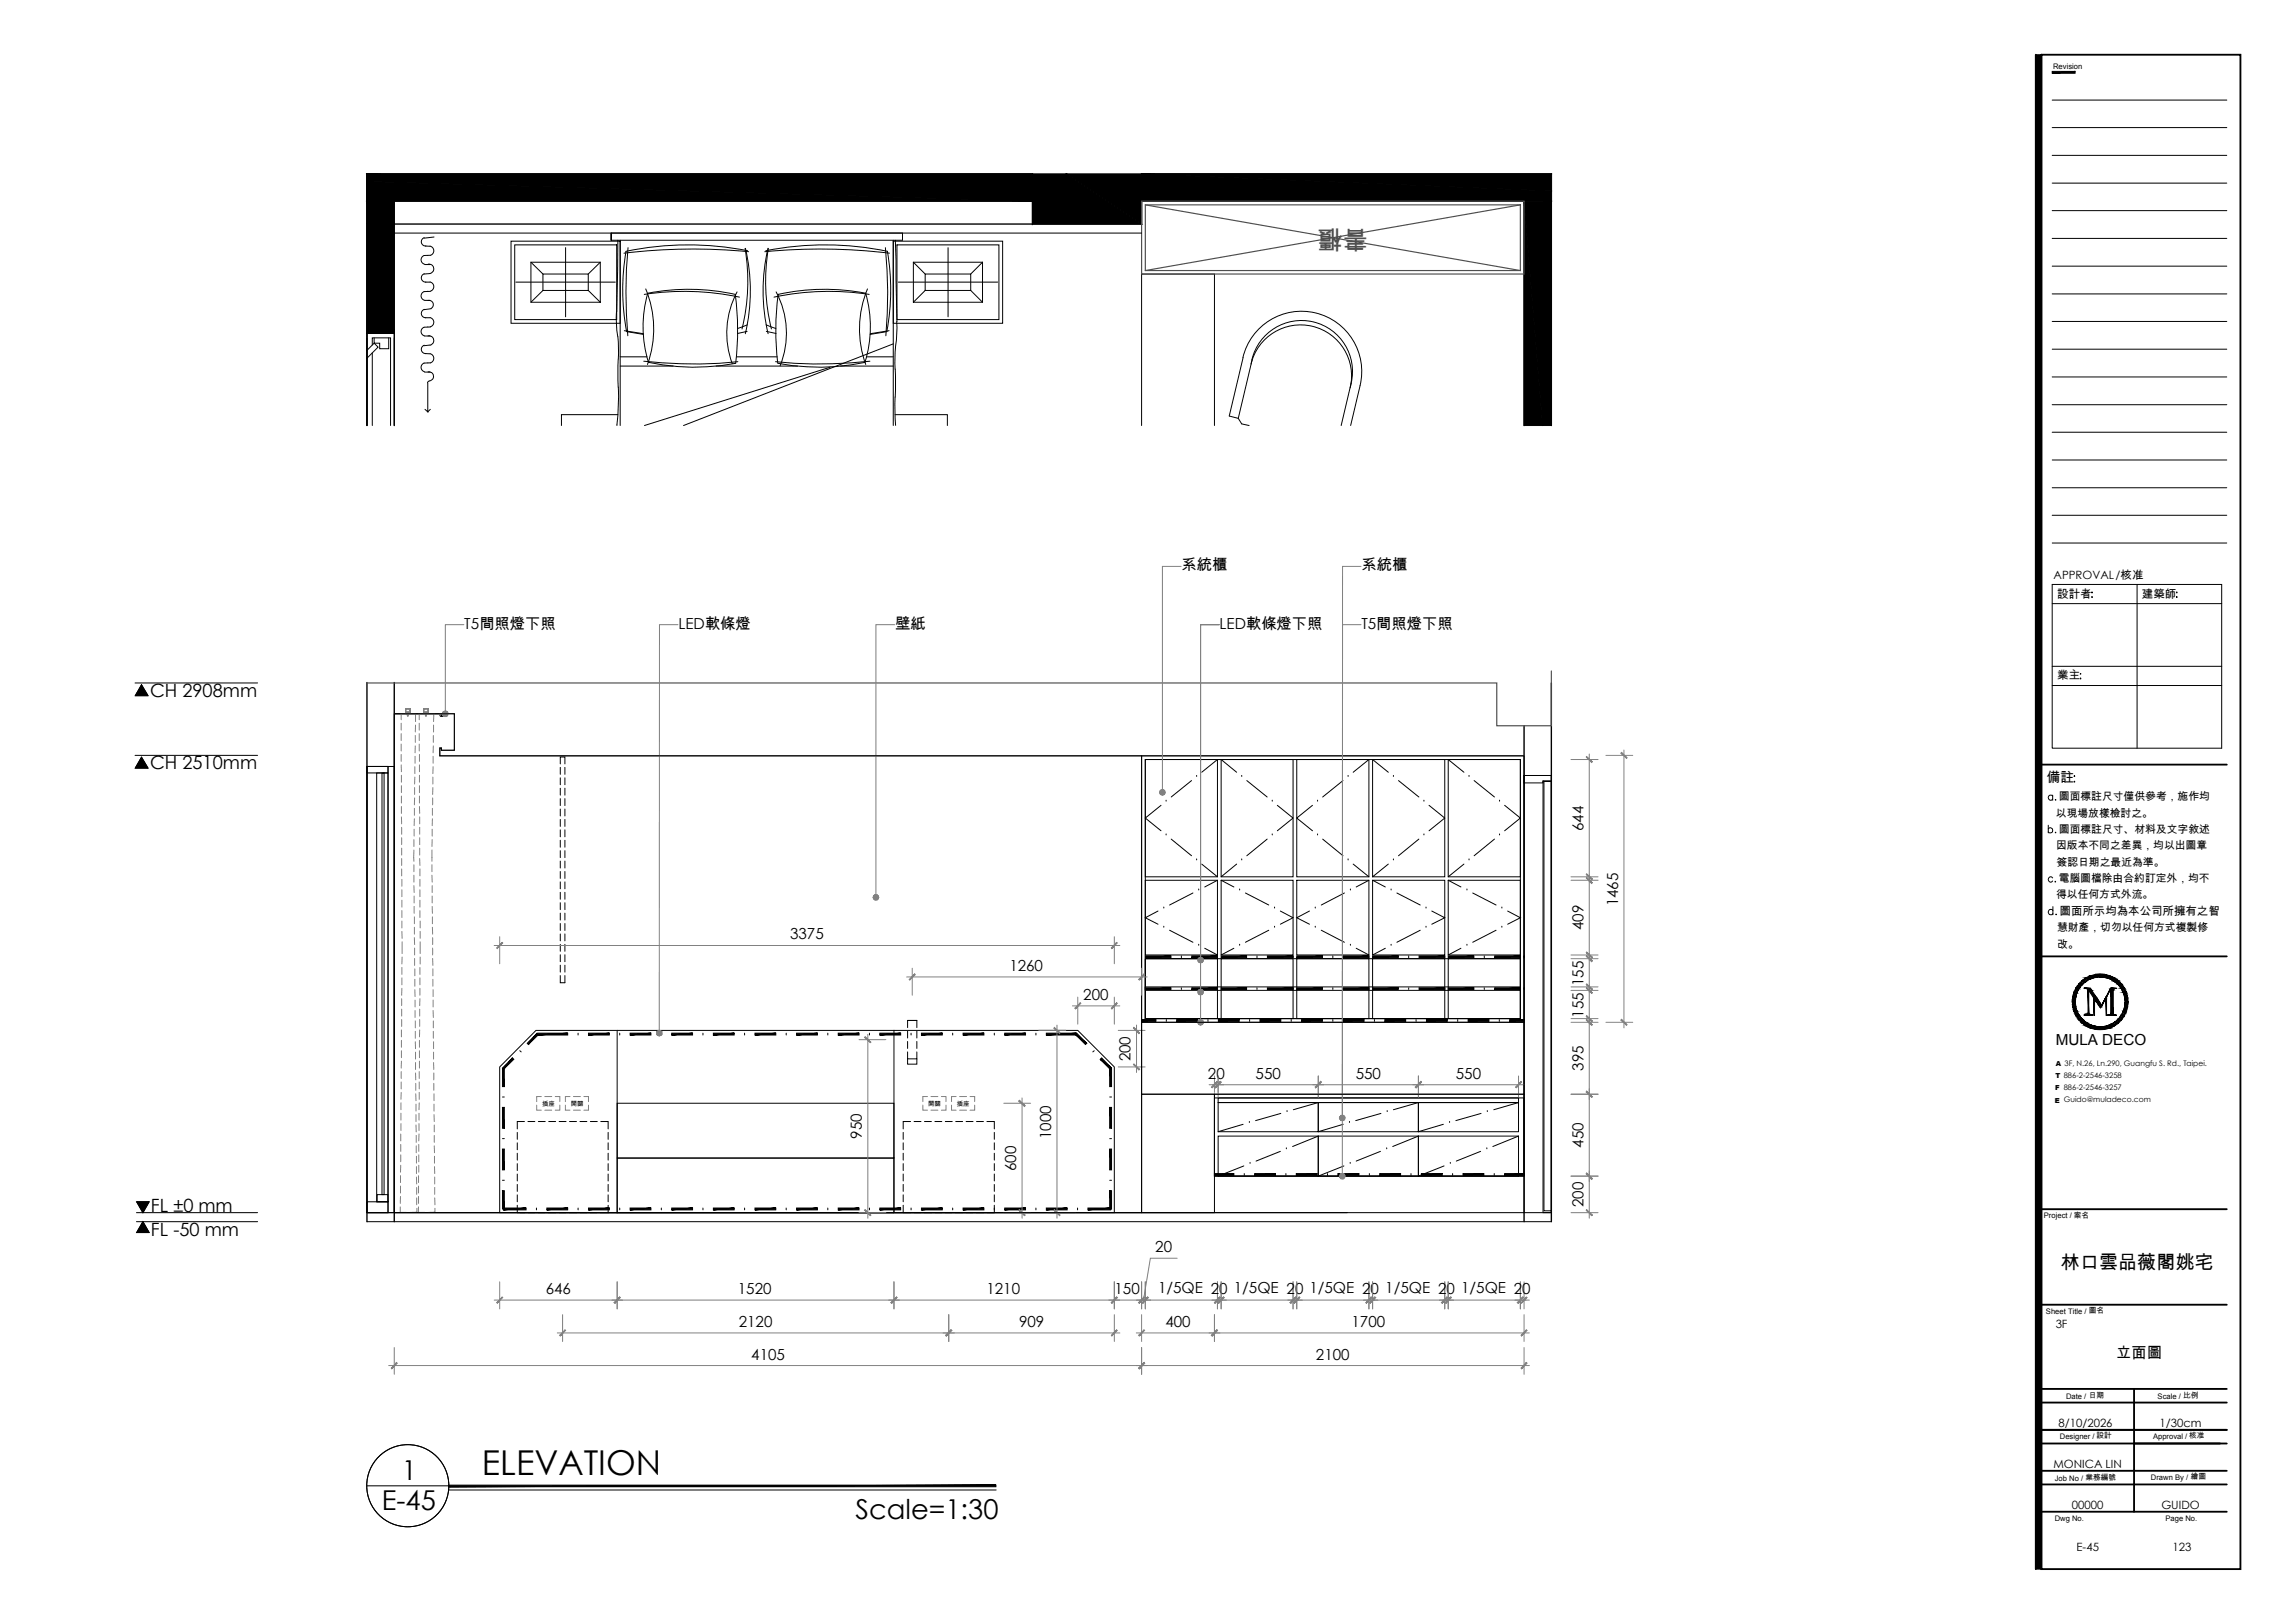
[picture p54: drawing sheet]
<svg xmlns="http://www.w3.org/2000/svg" width="420mm" height="297mm" viewBox="0 0 420 297" stroke-linecap="round" stroke-linejoin="round" font-family="sans-serif">
<defs><g id="words">
<text font-size="6.3" x="88.2" y="269.9">ELEVATION</text>
<g font-size="5">
<text x="73.6" y="270.9">1</text>
<text x="69.9" y="276.3">E-45</text>
<text x="156.6" y="278">Scale=1:30</text>
</g>
<text font-size="4.7" fill="#4c4c4c" x="250.5" y="42" transform="rotate(180 250.5 42)">書櫃</text>
<text font-size="3.5" x="377.3" y="232.3">林口雲品薇閣姚宅</text>
<g font-size="3.3">
<text x="27.5" y="127.5">CH 2908mm</text>
<text x="27.5" y="140.8">CH 2510mm</text>
<text x="27.6" y="221.7">FL ±0 mm</text>
<text x="27.6" y="226.2">FL -50 mm</text>
</g>
<g font-size="2.8">
<text x="216.3" y="104.4">系統櫃</text>
<text x="249.3" y="104.4">系統櫃</text>
<text x="85" y="115">T5間照燈下照</text>
<text x="124.2" y="115">LED軟條燈</text>
<text x="163.9" y="115">壁紙</text>
<text x="223.3" y="115">LED軟條燈下照</text>
<text x="249.3" y="115">T5間照燈下照</text>
<text x="289.9" y="152.1" transform="rotate(-90 289.9 152.1)">644</text>
<text x="296.2" y="165.9" transform="rotate(-90 296.2 165.9)">1465</text>
<text x="144.7" y="171.9">3375</text>
<text x="289.9" y="170.2" transform="rotate(-90 289.9 170.2)">409</text>
<text x="184.8" y="177.7">1260</text>
<text x="198.3" y="183">200</text>
<text x="289.9" y="180.5" transform="rotate(-90 289.9 180.5)">155</text>
<text x="289.9" y="186.3" transform="rotate(-90 289.9 186.3)">155</text>
<text x="376.3" y="191.3">MULA DECO</text>
<text x="207" y="194.3" transform="rotate(-90 207 194.3)">200</text>
<text x="221.1" y="197.4">20</text>
<text x="229.9" y="197.4">550</text>
<text x="248.2" y="197.4">550</text>
<text x="266.5" y="197.4">550</text>
<text x="289.9" y="196" transform="rotate(-90 289.9 196)">395</text>
<text x="157.8" y="208.4" transform="rotate(-90 157.8 208.4)">950</text>
<text x="192.4" y="208.5" transform="rotate(-90 192.4 208.5)">1000</text>
<text x="186" y="214.3" transform="rotate(-90 186 214.3)">600</text>
<text x="289.9" y="210.1" transform="rotate(-90 289.9 210.1)">450</text>
<text x="289.9" y="220.9" transform="rotate(-90 289.9 220.9)">200</text>
<text x="211.5" y="229.2">20</text>
<text x="99.9" y="236.9">646</text>
<text x="135.1" y="236.9">1520</text>
<text x="180.6" y="236.9">1210</text>
<text x="204" y="236.9">150</text>
<text x="212" y="236.6">1/5QE 20</text>
<text x="225.9" y="236.6">1/5QE 20</text>
<text x="239.7" y="236.6">1/5QE 20</text>
<text x="253.6" y="236.6">1/5QE 20</text>
<text x="267.5" y="236.6">1/5QE 20</text>
<text x="135.3" y="242.9">2120</text>
<text x="186.6" y="242.9">909</text>
<text x="213.4" y="242.9">400</text>
<text x="247.4" y="242.9">1700</text>
<text x="137.5" y="248.9">4105</text>
<text x="240.9" y="248.9">2100</text>
<text x="387.4" y="248.5">立面圖</text>
</g>
<text font-size="2.5" x="374.7" y="143.2">備註</text>
<g font-size="2.1">
<text x="376" y="106">APPROVAL/核准</text>
<text x="376.6" y="109.4">設計者</text>
<text x="392.1" y="109.4">建築師</text>
<text x="376.6" y="124.3">業主</text>
<text x="377.1" y="167.4">圖面所示均為本公司所擁有之智</text>
<text x="376.3" y="243.1">3F</text>
<text x="376.9" y="261.2">8/10/2026</text>
<text x="395.4" y="261.2">1/30cm</text>
<text x="375.9" y="268.7">MONICA LIN</text>
<text x="379.3" y="276.2">00000</text>
<text x="395.7" y="276.2">GUIDO</text>
<text x="380.2" y="283.8">E-45</text>
<text x="397.7" y="283.8">123</text>
</g>
<g font-size="2">
<text x="376.4" y="149.5">以現場放樣檢討之。</text>
<text x="376.9" y="146.5">圖面標註尺寸僅供參考，施作均</text>
<text x="376.4" y="155.4">因版本不同之差異，均以出圖章</text>
<text x="376.9" y="152.4">圖面標註尺寸、材料及文字敘述</text>
<text x="376.5" y="158.4">簽認日期之最近為準。</text>
<text x="376.9" y="161.4">電腦圖檔除由合約訂定外，均不</text>
<text x="376.4" y="164.4">得以任何方式外流。</text>
<text x="376.6" y="170.4">慧財產，切勿以任何方式複製修</text>
<text x="376.6" y="173.4">改。</text>
</g>
<g font-size="1.4">
<text x="375.9" y="12.6">Revision</text>
<text x="374.2" y="222.9">Project / 案名</text>
<text x="374.6" y="240.4">Sheet Title / 圖名</text>
<text x="378.2" y="256.1">Date / 日期</text>
<text x="395" y="256.1">Scale / 比例</text>
<text x="377.1" y="263.4">Designer / 設計</text>
<text x="394.2" y="263.4">Approval / 核准</text>
<text x="376.2" y="271">Job No / 業務編號</text>
<text x="393.8" y="270.8">Drawn By / 繪圖</text>
<text x="376.2" y="278.3">Dwg No.</text>
<text x="396.5" y="278.3">Page No.</text>
</g>
<g font-size="1.3">
<text x="376.3" y="197.3">T 886-2-2546-3258</text>
<text x="376.3" y="195.1">A 3F, N.26, Ln.290, Guangfu S. Rd., Taipei.</text>
<text x="376.2" y="201.8">E Guido@muladeco.com</text>
<text x="376.3" y="199.5">F 886-2-2546-3257</text>
</g>
<g font-size="1.2">
<text x="99.2" y="202.4">插座</text>
<text x="104.5" y="202.4">開關</text>
<text x="169.9" y="202.4">開關</text>
<text x="175.2" y="202.4">插座</text>
</g>
</g></defs>
<!-- layer: I-ELEV1 -->
<path d="M67.2 124.9v98.7M72.2 124.9v98.7M279 132.8v90.8M284 125v98.6" fill="none" stroke="#000" stroke-width=".25"/>
<!-- layer: I-ELEV2 -->
<path d="M74.3 130.6v-.9h.8v.9M80.5 130.6h-8.3h5.4v-.9h.8v.9h4.8v6.7h-2.4v-.4h-.3v1.4h198.5M284 122.8v10h-10v-7.8h-206.8" fill="none" stroke="#4c4c4c" stroke-width=".21"/>
<!-- layer: I-ELEV252 -->
<g fill="none" stroke="#000" stroke-width=".18">
<path d="M72.2 130.6h11v6.7h-2.4v-.4h-.3v1.4h128.5v83.6h-136.8zM102.6 139.8v-1.3h.8v1.3M222.9 139l-2.9 2.3M223.6 139l2.8 2.3M250.6 139l-2.9 2.3M251.3 139l2.9 2.3M265.1 139l2.9 2.3M67.2 140.3h3.8v1.2h-3.8zM67.2 140.3h3.8v81.6h-3.8zM67.2 140.3h5v81.6h-5zM69 141.5h2v78.4h-2zM69.9 141.5h.4v77.1h-.4z"/>
<path d="M102.6 140.4v1.3M102.6 142.4v1.2M102.6 144.3v1.2M102.6 146.2v1.2M102.6 148.1v1.2M102.6 150v1.2M102.6 151.9v1.2M102.6 153.8v1.3M102.6 155.7v1.3M102.6 157.6v1.3M102.6 159.5v1.3M103.4 140.4v1.3"/>
<path d="M103.4 142.4v1.2M103.4 144.3v1.2M103.4 146.2v1.2M103.4 148.1v1.2M103.4 150v1.2M103.4 151.9v1.2M103.4 153.8v1.3M103.4 155.7v1.3M103.4 157.6v1.3M103.4 159.5v1.3M212.6 147.4l-2.9 2.3 2.9 2.3M213.5 146.6h.1"/>
<path d="M213.5 152.8h.1M214.4 153.6l3.7 3M218.1 142.9l-3.7 3M219.1 142.1h.1M219.1 157.4h.1M220 158.1l2.9 2.4M226.4 158.1l-2.8 2.4M227.3 142.1h.1M227.3 157.4h.1M228.3 142.9l3.7 3M232 153.6l-3.7 3M232.9 146.6h.1"/>
<path d="M232.9 152.8h.1M233.8 147.4l2.9 2.3-2.9 2.3M240.3 147.4l-2.9 2.3 2.9 2.3M241.2 146.6h.1M241.2 152.8h.1M242.1 153.6l3.8 3M245.9 142.9l-3.8 3M246.8 142.1h.1M246.8 157.4h.1M247.7 158.1l2.9 2.4M254.2 158.1l-2.9 2.4M255.1 142.1h.1"/>
<path d="M255.1 157.4h.1M256 142.9l3.8 3M259.8 153.6l-3.8 3M260.7 146.6h.1M260.7 152.8h.1M261.6 147.4l2.9 2.3-2.9 2.3M268 158.1l-2.9 2.4M268.9 142.1h.1M268.9 157.4h.1M269.9 142.9l3.7 3M273.6 153.6l-3.7 3M274.5 146.6h.1"/>
<path d="M274.5 152.8h.1M275.5 147.4l2.8 2.3-2.8 2.3M279 141.9h5v1h-1.5v.4h-3.5zM279 141.9h5v80h-5zM282.5 142.9h1.5v79h-1.5zM282.7 143h1.3v78.6h-1.3zM102.6 178.5v1.4h.8v-1.4M102.6 161.4v1.3M102.6 163.3v1.3M102.6 165.2v1.3M102.6 167.1v1.3M102.6 169v1.3"/>
<path d="M102.6 170.9v1.3M102.6 172.8v1.3M102.6 174.7v1.3M102.6 176.6v1.3M103.4 161.4v1.3M103.4 163.3v1.3M103.4 165.2v1.3M103.4 167.1v1.3M103.4 169v1.3M103.4 170.9v1.3M103.4 172.8v1.3M103.4 174.7v1.3"/>
<path d="M103.4 176.6v1.3M212 166.7l-2.3 1.3 2.3 1.1M213.1 166.2h.1M213.1 169.7h.1M214.1 170.3l4.3 2.2M216.3 174.9v.4M218.4 163.4l-4.3 2.2M219.5 162.9h.1M219.5 173h.1M220.6 173.6l2.3 1.2M222.9 161.1l-2.3 1.2M222.9 174.9v.4"/>
<path d="M223.6 161.1l2.3 1.2M225.9 173.6l-2.3 1.2M226.9 162.9h.1M226.9 173h.1M228 163.4l4.3 2.2M230.1 174.9v.4M232.3 170.3l-4.3 2.2M233.3 166.2h.1M233.3 169.7h.1M234.4 166.7l2.3 1.3-2.3 1.1M236.7 174.9v.4M239.7 166.7l-2.3 1.3 2.3 1.1"/>
<path d="M240.8 166.2h.1M240.8 169.7h.1M241.9 170.3l4.2 2.2M244 174.9v.4M246.1 163.4l-4.2 2.2M247.2 162.9h.1M247.2 173h.1M248.3 173.6l2.3 1.2M250.6 161.1l-2.3 1.2M250.6 174.9v.4M251.3 161.1l2.3 1.2M253.6 173.6l-2.3 1.2"/>
<path d="M254.7 162.9h.1M254.7 173h.1M255.7 163.4l4.3 2.2M257.9 174.9v.4M260 170.3l-4.3 2.2M261.1 166.2h.1M261.1 169.7h.1M262.1 166.7l2.4 1.3-2.4 1.1M264.5 174.9v.4M265.1 161.1l2.4 1.2M267.5 173.6l-2.4 1.2M268.6 162.9h.1"/>
<path d="M268.6 173h.1M269.6 163.4l4.3 2.2M271.7 174.9v.4M273.9 170.3l-4.3 2.2M275 166.2h.1M275 169.7h.1M276 166.7l2.3 1.3-2.3 1.1M278.3 174.9v.4M279 174.9v.4M92 195.5h.3M95.2 192.3l.2 .2M98.3 189.1l.3 .3"/>
<path d="M105.8 189.1v.3M113 188.6v33.3M113.5 189.1v.3M121.1 189.1v.3M128.7 189.1v.3M136.3 189.1v.3M143.9 189.1v.3M151.6 189.1v.3M159.2 189.1v.3M163.7 188.6v33.3M166.2 186.8h1.7v1.3M166.2 192.5v1.3h1.7v-1.3"/>
<path d="M166.2 193.8v1h1.7v-1M166.2 186.8v1.3M166.2 188.7v1.3M166.2 190.6v1.3M166.2 186.8h1.7M166.8 189.1v.3M167.9 188.7v1.3M167.9 190.6v1.3M174.4 189.1v.3M182 189.1v.3M189.7 189.1v.3M200.3 192.3l-.2 .2"/>
<path d="M203.5 195.4l-.3 .3M213.5 186.6v.3M216.3 180.8v.3M221.1 186.6v.3M222.9 180.8v.3M228.8 186.6v.3M230.1 180.8v.3M236.4 186.6v.3M236.7 180.8v.3M244 180.8v.3M244 186.6v.3M250.6 180.8v.3"/>
<path d="M251.6 186.6v.3M257.9 180.8v.3M259.2 186.6v.3M264.5 180.8v.3M266.9 186.6v.3M271.7 180.8v.3M274.5 186.6v.3M278.3 180.8v.3M279 180.8v.3M67.2 219.9h3.8v2h-3.8zM69 218.6h2v1.3h-2zM92 200.8h.3"/>
<path d="M92 208.4h.3M92 216h.3M94.7 207.2v1.3M94.7 209.2v1.2M94.7 211.1v1.2M94.7 213v1.2M94.7 214.9v1.2M94.7 216.8v1.2M94.7 218.7v1.2M96 205.3h-1.3v1.3M96.6 205.3h1.3M98.6 205.3h1.2"/>
<path d="M100.5 205.3h1.2M102.4 205.3h1.2M104.3 205.3h1.2M106.2 205.3h1.2M108.1 205.3h1.2M110 205.3h1.3v1.3M111.3 207.2v1.3M111.3 209.2v1.2M111.3 211.1v1.2M111.3 213v1.2M111.3 214.9v1.2M111.3 216.8v1.2"/>
<path d="M111.3 218.7v1.2M113 211.9h50.7v10h-50.7zM113 201.9h50.7v10h-50.7zM165.4 207.2v1.3M165.4 209.2v1.2M165.4 211.1v1.2M165.4 213v1.2M165.4 214.9v1.2M165.4 216.8v1.2M165.4 218.7v1.2M166.7 205.3h-1.3v1.3M167.3 205.3h1.3"/>
<path d="M169.2 205.3h1.3M171.2 205.3h1.2M173.1 205.3h1.2M175 205.3h1.2M176.9 205.3h1.2M178.8 205.3h1.2M180.7 205.3h1.3v1.3M182 207.2v1.3M182 209.2v1.2M182 211.1v1.2M182 213v1.2M182 214.9v1.2"/>
<path d="M182 216.8v1.2M182 218.7v1.2M203.2 200.8h.3M203.2 208.4h.3M203.2 216h.3M227.6 205.8l-4.6 1.3M227.7 213.4l-4.7 1.9M227.8 214.8v.3M228.7 205.4h.1M228.9 212.9h.1M234.4 210.7l-4.4 1.8M234.5 203.8l-4.6 1.3"/>
<path d="M235.4 214.8v.3M235.5 210.3h.1M235.6 203.4h.1M241.3 201.8l-4.5 1.3M241.3 207.9l-4.7 1.9M243 214.8v.3M245.9 205.8l-4.6 1.3M246 213.4l-4.7 1.9M247.1 205.4h.1M247.2 212.9h.1M250.7 214.8v.3M252.7 210.7l-4.4 1.8"/>
<path d="M252.8 203.8l-4.6 1.3M253.9 210.3h.1M254 203.4h.1M258.3 214.8v.3M259.7 201.8l-4.6 1.3M259.7 207.9l-4.7 1.9M264.2 205.8l-4.5 1.3M264.4 213.4l-4.7 1.9M265.4 205.4h.1M265.5 212.9h.1M265.9 214.8v.3M271.1 210.7l-4.5 1.8"/>
<path d="M271.1 203.8l-4.6 1.3M272.2 210.3h.1M272.3 203.4h.1M273.6 214.8v.3M278 201.8l-4.5 1.3M278 207.9l-4.7 1.9M94.7 220.6v1.3h1.3M96.6 221.9h1.3M98.2 221.1v.3M98.6 221.9h1.2M100.5 221.9h1.2M102.4 221.9h1.2"/>
<path d="M104.3 221.9h1.2M105.8 221.1v.3M106.2 221.9h1.2M108.1 221.9h1.2M111.3 220.6v1.3h-1.3M113.5 221.1v.3M121.1 221.1v.3M128.7 221.1v.3M136.3 221.1v.3M143.9 221.1v.3M151.6 221.1v.3M159.2 221.1v.3"/>
<path d="M165.4 220.6v1.3h1.3M166.8 221.1v.3M167.3 221.9h1.3M169.2 221.9h1.3M171.2 221.9h1.2M173.1 221.9h1.2M174.4 221.1v.3M175 221.9h1.2M176.9 221.9h1.2M178.8 221.9h1.2M182 220.6v1.3h-1.3M189.7 221.1v.3"/>
<path d="M197.3 221.1v.3M203.2 221.3h.3"/>
</g>
<!-- layer: I-ELEV5 -->
<g fill="none" stroke="#000" stroke-width=".18">
<path d="M209 138.3h70v48.8h-70zM209.7 139h68.6v47.4h-68.6zM209.7 139h13.2v21.5h-13.2zM223.1 139h.6M223.6 139h13.1v21.5h-13.1zM237.4 139h13.2v21.5h-13.2zM251.3 139h13.2v21.5h-13.2zM265.1 139h13.2v21.5h-13.2zM209.7 161.1h13.2v13.7h-13.2zM209.7 175.5h68.6v10.9h-68.6v-10.9v10.9h13.2v-10.9zM223.6 175.5h13.1v10.9h-13.1zM223.6 161.1h13.1v13.7h-13.1z"/>
<path d="M237.4 175.5h13.2v10.9h-13.2zM237.4 161.1h13.2v13.7h-13.2zM251.3 175.5h13.2v10.9h-13.2zM251.3 161.1h13.2v13.7h-13.2zM265.1 175.5h13.2v10.9h-13.2zM265.1 161.1h13.2v13.7h-13.2zM98.1 188.6h99.2l6.7 6.7v26.6h-112.5v-26.6zM209 187.1h70v13.2h-70zM209.7 180.6h68.6v.7h-68.6zM209 200.3h13.3v21.6h-13.3zM222.3 200.3h56.7v15h-56.7zM222.3 200.9h56.7v14.4h-56.7z"/>
<path d="M223 201.8h18.3v5.3h-18.3zM223 207.9h18.3v7.4h-18.3zM223 200.9h55v.9h-55zM241.3 201.8h18.4v5.3h-18.4zM241.3 207.9h18.4v7.4h-18.4zM259.7 201.8h18.3v5.3h-18.3zM259.7 207.9h18.3v7.4h-18.3zM95.3 221.9h86.7"/>
</g>
<!-- layer: I-ELEV252 -->
<g fill="#000" stroke="#000" stroke-width=".18">
<path d="M209.7 174.9v.4l4.7-.4zM209.7 175.3l4.7-.4v.4z"/>
<path d="M218.2 174.9v.4l4.7-.4zM218.2 175.3l4.7-.4v.4z"/>
<path d="M223.6 174.9v.4l4.6-.4zM223.6 175.3l4.6-.4v.4z"/>
<path d="M232 174.9v.4l4.7-.4zM232 175.3l4.7-.4v.4z"/>
<path d="M237.4 174.9v.4l4.7-.4zM237.4 175.3l4.7-.4v.4z"/>
<path d="M245.9 174.9v.4l4.7-.4zM245.9 175.3l4.7-.4v.4z"/>
<path d="M251.3 174.9v.4l4.7-.4zM251.3 175.3l4.7-.4v.4z"/>
<path d="M259.8 174.9v.4l4.7-.4zM259.8 175.3l4.7-.4v.4z"/>
<path d="M265.1 174.9v.4l4.7-.4zM265.1 175.3l4.7-.4v.4z"/>
<path d="M273.6 174.9v.4l4.7-.4zM273.6 175.3l4.7-.4v.4z"/>
<path d="M92 195.5v3.4h.3zM92 195.5h.3v3.4z"/>
<path d="M93.8 193.6l-1.8 1.8 .2 .3zM93.8 193.6l.3 .3-1.9 1.8z"/>
<path d="M98.3 189.1l-1.8 1.9 .2 .2zM98.3 189.1l.3 .3-1.9 1.8z"/>
<path d="M98.4 189.1v.3l5.5-.3zM98.4 189.4l5.5-.3v.3z"/>
<path d="M107.7 189.1v.3l3.8-.3zM107.7 189.4l3.8-.3v.3z"/>
<path d="M115.4 189.1v.3l3.8-.3zM115.4 189.4l3.8-.3v.3z"/>
<path d="M123 189.1v.3l3.8-.3zM123 189.4l3.8-.3v.3z"/>
<path d="M130.6 189.1v.3l3.8-.3zM130.6 189.4l3.8-.3v.3z"/>
<path d="M138.2 189.1v.3l3.8-.3zM138.2 189.4l3.8-.3v.3z"/>
<path d="M145.8 189.1v.3l3.8-.3zM145.8 189.4l3.8-.3v.3z"/>
<path d="M153.5 189.1v.3l3.8-.3zM153.5 189.4l3.8-.3v.3z"/>
<path d="M161.1 189.1v.3l3.8-.3zM161.1 189.4l3.8-.3v.3z"/>
<path d="M168.7 189.1v.3l3.8-.3zM168.7 189.4l3.8-.3v.3z"/>
<path d="M176.3 189.1v.3l3.8-.3zM176.3 189.4l3.8-.3v.3z"/>
<path d="M183.9 189.1v.3l3.8-.3zM183.9 189.4l3.8-.3v.3z"/>
<path d="M191.6 189.1v.3l5.5-.3zM191.6 189.4l5.5-.3v.3z"/>
<path d="M197.1 189.1l-.2 .3 2.1 1.6zM196.9 189.4l2.1 1.6-.3 .2z"/>
<path d="M201.7 193.6l-.3 .3 2.1 1.5zM201.4 193.9l2.1 1.5-.3 .3z"/>
<path d="M203.2 195.6l.3 3.3v-3.3zM203.2 195.6l.3 3.3h-.3z"/>
<path d="M209 186.6v.3l2.6-.3zM209 186.9l2.6-.3v.3z"/>
<path d="M209.7 180.8v.3l4.7-.3zM209.7 181.1l4.7-.3v.3z"/>
<path d="M215.4 186.6v.3l3.8-.3zM215.4 186.9l3.8-.3v.3z"/>
<path d="M218.2 180.8v.3l4.7-.3zM218.2 181.1l4.7-.3v.3z"/>
<path d="M223.1 186.6v.3l3.8-.3zM223.1 186.9l3.8-.3v.3z"/>
<path d="M223.6 180.8v.3l4.6-.3zM223.6 181.1l4.6-.3v.3z"/>
<path d="M230.7 186.6v.3l3.8-.3zM230.7 186.9l3.8-.3v.3z"/>
<path d="M232 180.8v.3l4.7-.3zM232 181.1l4.7-.3v.3z"/>
<path d="M237.4 180.8v.3l4.7-.3zM237.4 181.1l4.7-.3v.3z"/>
<path d="M238.3 186.6v.3l3.8-.3zM238.3 186.9l3.8-.3v.3z"/>
<path d="M245.9 186.6v.3l3.8-.3zM245.9 186.9l3.8-.3v.3z"/>
<path d="M245.9 180.8v.3l4.7-.3zM245.9 181.1l4.7-.3v.3z"/>
<path d="M251.3 180.8v.3l4.7-.3zM251.3 181.1l4.7-.3v.3z"/>
<path d="M253.5 186.6v.3l3.8-.3zM253.5 186.9l3.8-.3v.3z"/>
<path d="M259.8 180.8v.3l4.7-.3zM259.8 181.1l4.7-.3v.3z"/>
<path d="M261.2 186.6v.3l3.8-.3zM261.2 186.9l3.8-.3v.3z"/>
<path d="M265.1 180.8v.3l4.7-.3zM265.1 181.1l4.7-.3v.3z"/>
<path d="M268.8 186.6v.3l3.8-.3zM268.8 186.9l3.8-.3v.3z"/>
<path d="M273.6 180.8v.3l4.7-.3zM273.6 181.1l4.7-.3v.3z"/>
<path d="M276.4 186.6v.3l2.6-.3zM276.4 186.9l2.6-.3v.3z"/>
<path d="M92 210.3v3.8h.3zM92 210.3h.3v3.8z"/>
<path d="M92 202.7v3.8h.3zM92 202.7h.3v3.8z"/>
<path d="M203.2 202.7l.3 3.8v-3.8zM203.2 202.7l.3 3.8h-.3z"/>
<path d="M203.2 210.3l.3 3.8v-3.8zM203.2 210.3l.3 3.8h-.3z"/>
<path d="M203.2 217.9l.3 3.4v-3.4zM203.2 217.9l.3 3.4h-.3z"/>
<path d="M222.3 214.8v.3l3.6-.3zM222.3 215.1l3.6-.3v.3z"/>
<path d="M229.7 214.8v.3l3.8-.3zM229.7 215.1l3.8-.3v.3z"/>
<path d="M237.3 214.8v.3l3.8-.3zM237.3 215.1l3.8-.3v.3z"/>
<path d="M244.9 214.8v.3l3.9-.3zM244.9 215.1l3.9-.3v.3z"/>
<path d="M252.6 214.8v.3l3.8-.3zM252.6 215.1l3.8-.3v.3z"/>
<path d="M260.2 214.8v.3l3.8-.3zM260.2 215.1l3.8-.3v.3z"/>
<path d="M267.8 214.8v.3l3.9-.3zM267.8 215.1l3.9-.3v.3z"/>
<path d="M275.5 214.8v.3l3.5-.3zM275.5 215.1l3.5-.3v.3z"/>
<path d="M92 217.9v3.4h.3zM92 217.9h.3v3.4z"/>
<path d="M92.2 221.4h4.1v-.3zM92.2 221.1h4.1l-4.1 .3z"/>
<path d="M100.1 221.4h3.8v-.3zM100.1 221.1h3.8l-3.8 .3z"/>
<path d="M107.7 221.4h3.8v-.3zM107.7 221.1h3.8l-3.8 .3z"/>
<path d="M115.4 221.4h3.8v-.3zM115.4 221.1h3.8l-3.8 .3z"/>
<path d="M123 221.4h3.8v-.3zM123 221.1h3.8l-3.8 .3z"/>
<path d="M130.6 221.4h3.8v-.3zM130.6 221.1h3.8l-3.8 .3z"/>
<path d="M138.2 221.4h3.8v-.3zM138.2 221.1h3.8l-3.8 .3z"/>
<path d="M145.8 221.4h3.8v-.3zM145.8 221.1h3.8l-3.8 .3z"/>
<path d="M153.5 221.4h3.8v-.3zM153.5 221.1h3.8l-3.8 .3z"/>
<path d="M161.1 221.4h3.8v-.3zM161.1 221.1h3.8l-3.8 .3z"/>
<path d="M168.7 221.4h3.8v-.3zM168.7 221.1h3.8l-3.8 .3z"/>
<path d="M176.3 221.4h3.8v-.3zM176.3 221.1h3.8l-3.8 .3z"/>
<path d="M183.9 221.4h3.8v-.3zM183.9 221.1h3.8l-3.8 .3z"/>
<path d="M191.6 221.4h3.8v-.3zM191.6 221.1h3.8l-3.8 .3z"/>
<path d="M199.2 221.4h4.1v-.3zM199.2 221.1h4.1l-4.1 .3z"/>
</g>
<!-- layer: I-ELEV4 -->
<path d="M67.2 221.9h211.8M67.2 223.6h216.8" fill="none" stroke="#000" stroke-width=".18"/>
<!-- layer: I-WALL -->
<g fill="none" stroke="#000" stroke-width=".18">
<path d="M80.5 131l.4 .1 .3-.1M80.6 130.8h.1M80.6 130.9h.1M80.6 130.8h.6M80.6 130.8v.2M80.7 130.9h.3M80.8 130.9h.2M81.2 130.8h.1M81.2 130.9h.1M81.2 130.8v.2"/>
<circle cx="80.7" cy="130.8" r=".06"/>
<circle cx="81" cy="130.8" r=".06"/>
</g>
<path d="M80.5 130.6h.7M80.5 130.7v.2M81.2 130.9h.1M81.2 130.7h-.7v.2M81.2 130.7v.2" fill="none" stroke="#808080" stroke-width=".18"/>
<!-- layer: I-ELEV6 -->
<g fill="none" stroke="#808080" stroke-width=".18">
<path d="M73.4 132.4v1.2M73.4 134.3v1.2M73.4 136.2v1.2M73.4 138.1v1.2M73.4 140l.1 1.3M74.2 130.6h-.8v1.1M74.3 129.7h.8v.9h-.3h.2v-.7l-.3-.2-.4 .2v.7h.2h-.2zM74.3 130.4h.3v.3h-.1l.1 .2M74.3 130.5v-.3h.7v.3l-.3-.1 .1 .4-.1 .1M74.5 130.8h.3M74.5 130.8l.1 .1M74.6 130.7l-.1 .1"/>
<path d="M74.6 130.8v.3M74.7 130.8h.1M74.7 131.1h.1M74.7 130.8v.3M74.8 130.8l-.1 .1M74.8 130.8h.1M74.8 130.6l1.3 .1v1.4M76 138.4v1.3M76 134.6v1.3M76 136.5v1.3M76.1 132.7l-.1 1.3M76.8 132.4v1.2"/>
<path d="M76.8 134.3v1.2M76.8 136.2v1.2M76.8 138.1v1.2M76.8 140v1.3M77.5 130.6h-.7v1.1M77.6 129.7h.8v.9h-.2h.2v-.7l-.4-.2-.4 .2v.7h.2h-.2zM77.6 130.4h.3v.3h-.1l.1 .2M77.9 130.8v.1M77.9 130.7l-.1 .1M77.9 130.8h.2M77.9 130.8v.3M78 130.8h.1"/>
<path d="M78 131.1h.1M78 130.8v.3M78.1 130.8l-.1 .1M78.1 130.8h.1M78.1 130.6l1.3 .1v1.4M78.2 130.4l.1 .1v-.3h-.7v.3M78.2 130.5l-.2-.1v.3l.1 .1-.1 .1M79.3 138.4v1.3M79.3 134.6v1.3M79.3 136.5v1.3M79.4 132.7v1.3M73.5 141.9v1.3"/>
<path d="M73.5 143.8v1.3M73.5 145.7v1.3M73.5 147.6v1.3M73.5 149.5v1.3M73.5 151.4v1.3M73.5 153.3v1.3M73.5 155.2v1.3M73.5 157.1v1.3M73.5 159v1.3M75.8 153.7v1.2M75.8 158.3v1.2M75.8 155.6v2"/>
<path d="M75.8 151.8v1.2M75.9 147.9v1.3M75.9 149.8l-.1 1.3M75.9 144.1v1.3M75.9 146v1.3M75.9 140.3v1.3M75.9 142.2v1.3M76.8 141.9v1.3M76.8 143.8v1.3M76.8 145.7v1.3M76.8 147.6v1.3M76.8 149.5v1.3"/>
<path d="M76.8 151.4v1.3M76.8 153.3v1.3M76.8 155.2v1.3M76.8 157.1l.1 1.3M76.9 159v1.3M79.1 155.6v2M79.1 158.3v1.2M79.1 151.8v1.2M79.1 153.7v1.2M79.2 147.9v1.3M79.2 149.8l-.1 1.3M79.2 146v1.3"/>
<path d="M79.2 142.2v1.3M79.2 144.1v1.3M79.3 140.3l-.1 1.3M73.6 160.9v1.3M73.6 162.8v1.3M73.6 164.7v1.3M73.6 166.7v1.2M73.6 168.6v1.2M73.6 177.1v1.2M73.6 179v1.2M73.6 170.5v1.2M73.6 172.4v2.1"/>
<path d="M73.6 175.2v1.2M75.8 160.2v1.2M75.8 162.1v1.3M75.8 164v1.3M75.8 165.9v1.3M75.9 167.8v1.3M75.9 169.7v1.3M75.9 171.6v1.3M75.9 173.5v1.3M75.9 175.4v1.3M75.9 177.3v1.3M75.9 179.2v1.3"/>
<path d="M76.9 160.9v1.3M76.9 162.8v1.3M76.9 164.7v1.3M76.9 166.7v1.2M76.9 177.1v1.2M76.9 179v1.2M76.9 172.4v2.1M76.9 168.6v1.2M76.9 170.5v1.2M76.9 175.2v1.2M79.1 160.2v1.2M79.1 162.1v1.3"/>
<path d="M79.1 164v1.3M79.1 165.9l.1 1.3M79.2 167.8v1.3M79.2 169.7v1.3M79.2 171.6v1.3M79.2 173.5v1.3M79.2 175.4v1.3M79.2 177.3v1.3M79.2 179.2v1.3M73.4 196.1v1.3M73.4 198v1.3M73.4 199.9v1.3"/>
<path d="M73.5 188.5v1.3M73.5 190.4v1.3M73.5 192.3v1.3M73.5 194.2l-.1 1.3M73.5 182.8v1.3M73.5 184.7v1.3M73.5 186.6v1.3M73.6 180.9l-.1 1.2M75.9 181.1l.1 1.3M76 183v1.3M76 184.9v1.3M76 186.8v1.3"/>
<path d="M76 188.8v1.2M76 190.7l.1 1.2M76.1 196.4v1.2M76.1 192.6v1.2M76.1 194.5v1.2M76.1 198.3v1.2M76.8 196.1v1.3M76.8 198v1.3M76.8 199.9v1.3M76.8 190.4v1.3M76.8 192.3v1.3M76.8 194.2v1.3"/>
<path d="M76.8 184.7v1.3M76.8 186.6v1.3M76.8 188.5v1.3M76.9 180.9v1.2M76.9 182.8l-.1 1.3M79.3 181.1v1.3M79.3 183v1.3M79.3 184.9v1.3M79.3 186.8v1.3M79.3 188.8v1.2M79.4 190.7v1.2M79.4 192.6v1.2"/>
<path d="M79.4 194.5v1.2M79.4 196.4v1.2M79.4 198.3v1.2M73.3 215.2v1.2M73.3 217.1v1.2M73.3 219v1.2M73.4 213.3l-.1 1.2M73.4 207.5v1.3M73.4 209.5v1.2M73.4 211.4v1.2M73.4 201.8v1.3M73.4 203.7v1.3"/>
<path d="M73.4 205.6v1.3M76.1 200.2l.1 1.3M76.2 205.9v1.3M76.2 202.1v1.3M76.2 204v1.3M76.2 207.8v1.3M76.2 209.7v1.3M76.2 215.4l.1 1.3M76.2 211.6v1.3M76.2 213.5v1.3M76.3 217.3v1.3M76.3 219.2v1.3"/>
<path d="M76.6 215.2v1.2M76.6 217.1v1.2M76.6 219v1.2M76.7 209.5v1.2M76.7 211.4v1.2M76.7 213.3v1.2M76.7 203.7v1.3M76.7 205.6v1.3M76.7 207.5v1.3M76.8 201.8l-.1 1.3M79.5 204v1.3M79.5 200.2v1.3"/>
<path d="M79.5 202.1v1.3M79.5 209.7v1.3M79.5 205.9v1.3M79.5 207.8v1.3M79.5 213.5l.1 1.3M79.5 211.6v1.3M79.6 219.2v1.3M79.6 215.4v1.3M79.6 217.3v1.3M98.3 202.3v.9h.8M99.1 200.7h-.8v.9M99.7 203.2h1.3"/>
<path d="M99.7 200.7h1.3M101.6 200.7h.9v.9M102.5 202.3v.9h-.9M103.5 202.3v.9h.9M104.4 200.7h-.9v.9M105 203.2h1.3M105 200.7h1.3M106.9 200.7h.8v.9M107.7 202.3v.9h-.8M169 202.3v.9h.8M169.8 200.7h-.8v.9M170.4 203.2h1.3"/>
<path d="M170.4 200.7h1.3M172.3 200.7h.9v.9M173.2 202.3v.9h-.9M174.2 202.3v.9h.8M175 200.7h-.8v.9M175.7 203.2h1.3M175.7 200.7h1.3M177.6 200.7h.8v.9M178.4 202.3v.9h-.8M73.3 220.9v1h1.2M76.3 221.1v.8h-1.2M76.6 220.9v1h1.2"/>
<path d="M79.6 221.1v.8h-1.2"/>
</g>
<!-- layer: I-ELEV-TEXT -->
<path d="M24.7 138.2h22.5M24.7 125h22.5M25.9 138.6l1.2 2h-2.3zM25.9 125.3l1.2 2h-2.3zM25 219.9h2.3l-1.1 2zM25 221.9h22.2M25 223.6h22.2M26.2 223.6l1.1 2h-2.3z" fill="none" stroke="#000" stroke-width=".18"/>
<path d="M25.9 138.6l1.2 2h-2.3zM25.9 125.3l1.2 2h-2.3zM25 219.9h2.3l-1.1 2zM26.2 223.6l1.1 2h-2.3z" fill="#000" stroke="#000" stroke-width=".18"/>
<!-- layer: 0 -->
<g fill="#808080" stroke="#808080" stroke-width=".18">
<path d="M120.7 189.1v.5l-.2-.1zM120.3 189.3l.2 .2 .2-.4zM120.2 189.1h.5l-.4 .2z"/>
<path d="M120.3 188.8l.4 .3h-.5zM120.3 188.8l.4 .3-.2-.4zM120.5 188.7l.2-.1v.5z"/>
<path d="M120.7 188.6l.2 .1-.2 .4zM120.9 188.7l-.2 .4 .5-.3zM120.7 189.1l.5-.3v.3z"/>
<path d="M120.7 189.1h.5v.2zM120.7 189.1l.2 .4 .3-.2zM120.7 189.1l.2 .4-.2 .1z"/>
<path d="M81.5 130.6v.5h-.2zM81.1 130.9l.2 .2 .2-.5zM81 130.6h.5l-.4 .3z"/>
<path d="M81.1 130.4l.4 .2h-.5zM81.1 130.4l.4 .2-.2-.4zM81.3 130.2l.2-.1v.5z"/>
<path d="M81.5 130.1l.3 .1-.3 .4zM81.8 130.2l-.3 .4 .5-.2zM81.5 130.6l.5-.2v.2z"/>
<path d="M81.5 130.6h.5v.3zM81.5 130.6l.3 .5 .2-.2zM81.5 130.6l.3 .5h-.3z"/>
<path d="M203.5 244.4v.1l.9-1.1zM204.4 243.4l.2 .1-1.1 1z"/>
<path d="M174.1 243.4l-.9 1.1 1-1zM173.1 244.4l1-1-.9 1.1z"/>
<path d="M103.5 243.4l-.9 1.1 .9-1zM102.4 244.4l1.1-1-.9 1.1z"/>
<path d="M173.1 244.4l.1 .1 .9-1.1zM174.1 243.4l.1 .1-1 1z"/>
<path d="M219.8 175.7v.5l-.3-.1zM219.4 176l.1 .1 .3-.4zM219.3 175.7h.5l-.4 .3z"/>
<path d="M219.4 175.5l.4 .2h-.5zM219.4 175.5l.4 .2-.3-.4zM219.5 175.3l.3-.1v.5z"/>
<path d="M219.8 175.2l.2 .1-.2 .4zM220 175.3l-.2 .4 .4-.2zM219.8 175.7l.4-.2 .1 .2z"/>
<path d="M219.8 175.7h.5l-.1 .3zM219.8 175.7l.2 .4 .2-.1zM219.8 175.7l.2 .4-.2 .1z"/>
<path d="M219.8 181.6v.5l-.3-.1zM219.4 181.8l.1 .2 .3-.4zM219.3 181.6h.5l-.4 .2z"/>
<path d="M219.4 181.3l.4 .3h-.5zM219.4 181.3l.4 .3-.3-.5zM219.5 181.1l.3-.1v.6z"/>
<path d="M219.8 181l.2 .1-.2 .5zM220 181.1l-.2 .5 .4-.3zM219.8 181.6l.4-.3 .1 .3z"/>
<path d="M219.8 181.6h.5l-.1 .2zM219.8 181.6l.2 .4 .2-.2zM219.8 181.6l.2 .4-.2 .1z"/>
<path d="M219.8 187.1v.5l-.3-.1zM219.4 187.4l.1 .1 .3-.4zM219.3 187.1h.5l-.4 .3z"/>
<path d="M219.4 186.8l.4 .3h-.5zM219.4 186.8l.4 .3-.3-.4zM219.5 186.7l.3-.1v.5z"/>
<path d="M219.8 186.6l.2 .1-.2 .4zM220 186.7l-.2 .4 .4-.3zM219.8 187.1l.4-.3 .1 .3z"/>
<path d="M219.8 187.1h.5l-.1 .3zM219.8 187.1l.2 .4 .2-.1zM219.8 187.1l.2 .4-.2 .1z"/>
<path d="M245.7 215.3v.5l-.2-.1zM245.3 215.5l.2 .2 .2-.4zM245.2 215.3h.5l-.4 .2z"/>
<path d="M245.3 215l.4 .3h-.5zM245.5 214.8l-.2 .2 .4 .3zM245.5 214.8h.2v.5z"/>
<path d="M245.7 214.8h.3l-.3 .5zM246 214.8l-.3 .5 .5-.3zM245.7 215.3l.5-.3 .1 .3z"/>
<path d="M245.7 215.3h.6l-.1 .2zM245.7 215.3l.3 .4 .2-.2zM245.7 215.3l.3 .4-.3 .1z"/>
<path d="M209.5 243.4l-.9 1.1 1-1zM208.4 244.4l1.1-1-.9 1.1z"/>
<path d="M221.8 244.4l.1 .1 .9-1.1zM222.8 243.4l.1 .1-1 1z"/>
<path d="M209.5 249.4l-.9 1.1 1-1zM209.5 249.4l-.9 1.1-.2-.1z"/>
<path d="M279.4 249.4l-.9 1 .1 .1zM279.4 249.4l.2 .1-1 1z"/>
<path d="M278.5 244.4l.1 .1 .8-1.1zM279.4 243.4l.2 .1-1 1z"/>
<path d="M222.8 243.4l-.9 1.1 1-1zM221.8 244.4l1-1-.9 1.1z"/>
<path d="M208.4 238.4l.2 .1 .9-1.1zM209.5 237.4l.1 .1-1 1z"/>
<path d="M210.1 237.4l-.9 1.1 1-1zM210.1 237.4l-.9 1.1-.1-.1z"/>
<path d="M210.1 237.4l-.9 1.1 1-1zM210.1 237.4l-.9 1.1-.1-.1z"/>
<path d="M223.3 237.4l-1 1 .1 .1zM223.3 237.4l.1 .1-1 1z"/>
<path d="M223.3 237.4l-1 1 .1 .1zM223.3 237.4l.1 .1-1 1z"/>
<path d="M224 237.4l-.9 1.1 1-1zM224 237.4l-.9 1.1-.1-.1z"/>
<path d="M224 237.4l-.9 1.1 1-1zM224 237.4l-.9 1.1-.1-.1z"/>
<path d="M236.2 238.4l.1 .1 .9-1.1zM237.2 237.4l.1 .1-1 1z"/>
<path d="M236.2 238.4l.1 .1 .9-1.1zM237.2 237.4l.1 .1-1 1z"/>
<path d="M237.9 237.4l-.9 1.1 1-1zM237.9 237.4l-.9 1.1-.1-.1z"/>
<path d="M237.9 237.4l-.9 1.1 1-1zM237.9 237.4l-.9 1.1-.1-.1z"/>
<path d="M251 237.4l-.9 1v.1zM251 237.4l.2 .1-1.1 1z"/>
<path d="M251.7 237.4l-.9 1.1 1-1zM251.7 237.4l-.9 1.1-.1-.1z"/>
<path d="M251 237.4l-.9 1v.1zM251 237.4l.2 .1-1.1 1z"/>
<path d="M251.7 237.4l-.9 1.1 1-1zM251.7 237.4l-.9 1.1-.1-.1z"/>
<path d="M263.9 238.4l.1 .1 .9-1.1zM264.9 237.4l.1 .1-1 1z"/>
<path d="M265.6 237.4l-.9 1.1 1-1zM264.6 238.4l1-1-.9 1.1z"/>
<path d="M263.9 238.4l.1 .1 .9-1.1zM264.9 237.4l.1 .1-1 1z"/>
<path d="M265.6 237.4l-.9 1.1 1-1zM264.6 238.4l1-1-.9 1.1z"/>
<path d="M277.8 238.4l.1 .1 .9-1.1zM278.8 237.4l.1 .1-1 1z"/>
<path d="M279.4 237.4l-.8 1.1 1-1zM279.4 237.4l-.8 1.1-.1-.1z"/>
<path d="M277.8 238.4l.1 .1 .9-1.1zM278.8 237.4l.1 .1-1 1z"/>
<path d="M290.5 221.4l-.1 .1 1.1 .9zM290.4 221.5l1.1 .9-.1 .1z"/>
<path d="M290.4 214.8l1 1 .1-.1zM290.5 214.7l1 1-1.1-.9z"/>
<path d="M290.5 214.7l-.1 .1 1.1 .9zM290.4 214.8l1.1 .9-.1 .1z"/>
<path d="M290.4 199.8l1 1 .1-.1zM290.5 199.7l1 1-1.1-.9z"/>
<path d="M290.5 199.7l-.1 .1 1.1 .9zM290.4 199.8l1.1 .9-.1 .1z"/>
<path d="M290.4 186.7l1 .9h.1zM290.5 186.5l1 1.1-1.1-.9z"/>
<path d="M296.9 186.5l-.1 .2 1.1 .9zM296.8 186.7l1.1 .9h-.1z"/>
<path d="M296.8 137.8l1 1 .1-.1zM296.8 137.8l.1-.1 1 1z"/>
<path d="M290.4 186l1 1 .1-.1zM290.5 185.9l1 1-1.1-.9z"/>
<path d="M290.5 180.7l-.1 .1 1.1 .9zM290.4 180.8l1.1 .9-.1 .1z"/>
<path d="M290.4 180.2l1 1 .1-.2zM290.4 180.2l.1-.1 1 .9z"/>
<path d="M290.5 174.9l-.1 .1 1.1 .9zM290.4 175l1.1 .9-.1 .1z"/>
<path d="M290.5 174.2l-.1 .1 1.1 .9zM290.4 174.3l1.1 .9-.1 .1z"/>
<path d="M290.4 160.7l1 1 .1-.1zM290.5 160.6l1 1-1.1-.9z"/>
<path d="M290.5 159.9l-.1 .1 1.1 .9zM290.4 160l1.1 .9-.1 .1z"/>
<path d="M290.4 138.5l1 1.1 .1-.2zM290.4 138.5h.1l1 .9z"/>
<path d="M208.4 250.4l.2 .1 .9-1.1zM209.5 249.4l.1 .1-1 1z"/>
<path d="M72.6 249.4l-.9 1.1 1-1zM72.6 249.4l-.9 1.1-.1-.1z"/>
<path d="M193 188.2l1 1 .1-.2zM193 188l1.1 1-1.1-.8z"/>
<path d="M193 221.4v.1l1.1 .9zM193 221.5l1.1 .9-.1 .1z"/>
<path d="M186.5 201.5l1 1 .2-.1zM186.5 201.5l.1-.1 1.1 1z"/>
<path d="M186.5 221.5l1.2 .9-1.1-1zM186.5 221.5l1.2 .9-.2 .1z"/>
<path d="M212.8 145v.5l-.2-.1zM212.4 145.3l.2 .1 .2-.4zM212.3 145h.5l-.4 .3z"/>
<path d="M212.4 144.8l.4 .2h-.5zM212.4 144.8l.4 .2-.2-.4zM212.6 144.6l.2-.1v.5z"/>
<path d="M212.8 144.5l.3 .1-.3 .4zM213.1 144.6l-.3 .4 .4-.2zM212.8 145l.4-.2 .1 .2z"/>
<path d="M212.8 145h.5l-.1 .3zM212.8 145l.3 .4 .1-.1zM212.8 145l.3 .4-.3 .1z"/>
<path d="M245.7 204.6v.5l-.2-.1zM245.3 204.8l.2 .2 .2-.4zM245.2 204.6h.5l-.4 .2z"/>
<path d="M245.3 204.4l.4 .2h-.5zM245.5 204.2l-.2 .2 .4 .2zM245.5 204.2l.2-.1v.5z"/>
<path d="M245.7 204.1l.3 .1-.3 .4zM246 204.2l-.3 .4 .5-.2zM245.7 204.6l.5-.2 .1 .2z"/>
<path d="M245.7 204.6h.6l-.1 .2zM245.7 204.6l.3 .4 .2-.2zM245.7 204.6l.3 .4-.3 .1z"/>
<path d="M160.4 164.2v.5h-.3zM159.9 164.5l.2 .2 .3-.5zM159.9 164.2h.5l-.5 .3z"/>
<path d="M159.9 164l.5 .2h-.5zM160.1 163.8l-.2 .2 .5 .2zM160.1 163.8l.3-.1v.5z"/>
<path d="M160.4 163.7l.2 .1-.2 .4zM160.6 163.8l-.2 .4 .4-.2zM160.4 164.2l.4-.2 .1 .2z"/>
<path d="M160.4 164.2h.5l-.1 .3zM160.4 164.2l.2 .5 .2-.2zM160.4 164.2l.2 .5h-.2z"/>
<path d="M197.8 183.5l-.9 1.1 1-1zM196.8 184.5l1-1-.9 1.1z"/>
<path d="M203.5 184.5v.1l.9-1.1zM204.4 183.5l.2 .1-1.1 1z"/>
<path d="M207.5 188.2l1 1 .1-.2zM207.6 188l1 1-1.1-.8z"/>
<path d="M207.6 194.7l-.1 .1 1.1 .9zM207.5 194.8l1.1 .9-.1 .1z"/>
<path d="M221.8 199l.1 .1 .9-1.2zM222.8 197.9l.1 .2-1 1z"/>
<path d="M223.4 197.9l-.9 1.2 1.1-1zM223.4 197.9l-.9 1.2v-.1z"/>
<path d="M223.4 197.9l-.9 1.2 1.1-1zM223.4 197.9l-.9 1.2v-.1z"/>
<path d="M240.8 199l.1 .1 .9-1.2zM241.8 197.9l.1 .2-1 1z"/>
<path d="M241.8 197.9l-.9 1.2 1-1zM240.8 199l1-1.1-.9 1.2z"/>
<path d="M259.1 199l.1 .1 .9-1.2zM260.1 197.9l.1 .2-1 1z"/>
<path d="M260.1 197.9l-.9 1.2 1-1zM260.1 197.9l-.9 1.2-.1-.1z"/>
<path d="M277.5 199l.1 .1 .9-1.2zM278.5 197.9l.1 .2-1 1z"/>
<path d="M158.3 189.9l1 .9 .1-.1zM158.3 189.9l.1-.2 1 1z"/>
<path d="M158.3 221.5l1.1 .9-1-1zM158.3 221.5l1.1 .9-.1 .1z"/>
<path d="M204.4 237.4l-.9 1v.1zM204.4 237.4l.2 .1-1.1 1z"/>
<path d="M209.5 237.4l-.9 1.1 1-1zM209.5 237.4l-.9 1.1-.2-.1z"/>
<path d="M208.4 179.3l.2 .1 .9-1.1zM209.5 178.3l.1 .1-1 1z"/>
<path d="M167.5 178.3l-1 1.1 1.1-1zM166.5 179.3l1-1-1 1.1z"/>
<path d="M164.1 237.4l-1 1 .1 .1zM164.1 237.4l.1 .1-1 1z"/>
<path d="M113.5 237.4l-.9 1.1 .9-1zM113.5 237.4l-.9 1.1-.2-.1z"/>
<path d="M204.4 237.4l-.9 1v.1zM204.4 237.4l.2 .1-1.1 1z"/>
<path d="M164.1 237.4l-.9 1.1 1-1zM164.1 237.4l-.9 1.1-.1-.1z"/>
<path d="M113.5 237.4l-1.1 1 .2 .1zM113.5 237.4v.1l-.9 1z"/>
<path d="M91.9 237.4l-.9 1.1 1-1zM91.9 237.4l-.9 1.1-.1-.1z"/>
<path d="M91.9 172.5l-.9 1.1 1-1zM90.9 173.5l1-1-.9 1.1z"/>
<path d="M203.5 173.5v.1l.9-1.1zM204.4 172.5l.2 .1-1.1 1z"/>
</g>
<path d="M84.9 114.3h-3.4v16.3M124.1 114.3h-3.4v74.8M163.8 114.3h-3.4v49.9M216.2 103.7h-3.4v41.3M223.2 114.3h-3.4v61.4M223.2 114.3h-3.4v67.3M223.2 114.3h-3.4v72.8M249.2 114.3h-3.4l-.1 101M249.2 103.7h-3.4l-.1 100.9" fill="none" stroke="#808080" stroke-width=".18"/>
<!-- layer: I-ELEV-DIM -->
<g fill="none" stroke="#808080" stroke-width=".18">
<path d="M287.6 139h5M291 138v37.8M294 138.2h4.9M297.3 137.3v50.8M90.5 173h114.5M91.5 171.4v5M166 178.8h44M167 177.2v4.9M204 171.4v5M209 177.2v4.9M287.6 175.5h5M287.6 174.8h5"/>
<path d="M287.6 161.1h5M287.6 160.5h5M291 174.4v7.2M157.3 190.3h4.9M158.9 189.3v33.7M190.2 188.6h4.9M193.5 187.6v35.4M196.3 184.1h8.7M197.3 182.5v4.9M204 182.5v4.9M204.7 188.6h4.9M204.7 195.3h4.9"/>
<path d="M208.1 187.6v8.7M221.4 198.5h2.6M222 198.5h57M222.3 196.9v3M223 196.9v3.9M241.3 196.9v3.9M259.7 196.9v3.9M278 196.9v3.9M287.6 187.1h5M287.6 186.4h5M287.6 181.3h5M287.6 180.6h5"/>
<path d="M291 180.3v7.1M291 186.1v36.9M294 187.1h4.9M183.8 201.9h4.9M187.1 200.9v22.1M287.6 215.3h5M287.6 200.3h5M90.5 237.9h114.5M91.5 234.6v5M113 234.6v5M157.3 221.9h4.9M163.7 234.6v5"/>
<path d="M183.8 221.9h4.9M191.9 221.9h5M203 237.9h7M204 234.6v5M208 237.9h71.4M209 237.9h.7h-.7M209 234.6v5M209.7 234.6v5M215.5 230.3h-4.9l-1.3 7.6M221.9 237.9h2.6M222.9 234.6v5M223.6 234.6v5"/>
<path d="M235.8 237.9h2.6M236.7 234.6v5M237.4 234.6v5M249.6 237.9h2.7M250.6 234.6v5M251.3 234.6v5M263.5 237.9h2.6M264.5 234.6v5M265.1 234.6v5M277.3 237.9h2.7M278.3 234.6v5M279 234.6v5"/>
<path d="M287.6 221.9h5M71.2 249.9h208.8M72.2 246.6v4.9M102 244h103M103 240.6v4.9M173.7 240.6v4.9M204 240.6v4.9M208 244h72M209 240.6v4.9M209 246.6v4.9M222.3 240.6v4.9M279 240.6v4.9"/>
<path d="M279 246.6v4.9"/>
</g>
<!-- layer: I-DWGTITLE -->
<g fill="none" stroke="#000" stroke-width=".18">
<path d="M67.2 271.9h15M82.1 272.7h100.3"/>
<circle cx="74.7" cy="271.9" r="7.5"/>
</g>
<path d="M82.2 271.8v.3l100.1-.3zM82.2 272.1l100.1-.3v.3z" fill="#000" stroke="#000" stroke-width=".18"/>
<!-- layer: I-ELEV-DIM -->
<g fill="#000" stroke="#000" stroke-width=".18">
<path d="M195.2 31.8h13.8v9.2z"/>
<path d="M189 31.8h6.2l-6.2 9.2zM195.2 31.8l-6.2 9.2h20z"/>
</g>
<path d="M67.1 36.8h5.1h-5.1M67.2 61h5" fill="none" stroke="#000" stroke-width=".18"/>
<g fill="#000" stroke="#000" stroke-width=".18">
<path d="M67.1 33.2l121.9 3.6h-121.9zM209 31.8h75.1v3.2zM279 36.8l3.4 41.1h-3.4z"/>
<path d="M67.1 31.8h121.9v5zM67.1 31.8v1.4l121.9 3.6z"/>
<path d="M209 31.8l75.1 3.2v1.8zM209 31.8v5h75.1z"/>
<path d="M67.2 36.8v24.2h5zM67.2 36.8h5v24.2z"/>
<path d="M284 36.8v41.1h-1.6zM279 36.8l3.4 41.1 1.6-41.1z"/>
</g>
<path d="M189 31.8v9.2h20v-9.2" fill="none" stroke="#000" stroke-width=".25"/>
<!-- layer: I-WALL -->
<path d="M67.1 31.8h121.9v5h-116.8v24.2h-5l-.1-24.2M284.1 31.8h-75.1v5h70v41.1M284.1 36.8l-.1 41.1M72.2 41h116.8M67.2 77.9v-16.9h5v16.9" fill="none" stroke="#000" stroke-width=".25"/>
<path d="M67.2 61.8v16.1M72.2 61.8v16.1" fill="none" stroke="#000" stroke-width=".18"/>
<path d="M284 41v36.9" fill="none" stroke="#000" stroke-width=".18"/>
<!-- layer: I-WINDOW -->
<path d="M67.1 64.2l1.4-1.4 .7 .7-2.1 2.1M68.2 63.1v-1.3h3.3v16.1M68.2 64.6v13.3M68.5 61.8v1h1v1h1.7v-2" fill="none" stroke="#000" stroke-width=".18"/>
<!-- layer: I-EQUIP -->
<path d="M284.1 41l-.1 36.9" fill="none" stroke="#000" stroke-width=".18"/>
<!-- layer: I-FL-LEGN -->
<path d="M67.1 36.8l.1 41.1" fill="none" stroke="#000" stroke-width=".18"/>
<!-- layer: DS-DRAPERY -->
<g fill="none" stroke="#000" stroke-width=".18">
<path d="M77.6 59.9a.83 .83 0 0 0-.5 .8 .83 .83 0 0 0 .6 .8M77.7 43.5a.78 .78 0 0 0-.6 .9 .78 .78 0 0 0 .9 .6M77.7 50.1a.78 .78 0 0 0-.6 .9 .78 .78 0 0 0 .9 .6M77.7 56.6a.78 .78 0 0 0-.6 .9 .78 .78 0 0 0 .9 .6M77.7 48.4h1M77.9 51.6h.8a.87 .87 0 0 1 .7 .8 .87 .87 0 0 1-.6 .9M77.9 45l.8 .1M77.9 58.2h.8M78.3 46.7h.1M78.3 53.3h.1M78.3 59.8h.1M78.3 55a.78 .78 0 0 1 1 .5 .78 .78 0 0 1-.4 1"/>
<path d="M78.4 48.4a.87 .87 0 0 1 1 .6 .87 .87 0 0 1-.7 1M78.7 45a.87 .87 0 0 1 .7 .9 .87 .87 0 0 1-.6 .8l-1.2 .1a.83 .83 0 0 0-.5 .8 .83 .83 0 0 0 .6 .7M78.7 58.1a.87 .87 0 0 1 .7 .9 .87 .87 0 0 1-.6 .8M78.7 50.1l-1.1 .1M78.8 53.3l-1.2 .1a.83 .83 0 0 0-.5 .8 .83 .83 0 0 0 .6 .8h1M78.8 59.8l-1.2 .1M79 56.5l-1.4 .2M79.5 43.4l-1.9 .2M77.7 63.2a.78 .78 0 0 0-.6 .9 .78 .78 0 0 0 .9 .6M77.7 61.5h1M77.7 68.1h1M77.9 64.7l.8 .1"/>
<path d="M78.3 70.1v5.3l-.5-.5M78.3 66.4h.1M78.4 61.5a.87 .87 0 0 1 1 .6 .87 .87 0 0 1-.7 1.1l-1.1 .1M78.4 68.1a.83 .83 0 0 1 1 .7 .83 .83 0 0 1-.8 .9M78.6 69.8l-.3 .3M78.7 64.7a.86 .86 0 0 1 .7 .8 .86 .86 0 0 1-.6 .9l-1.2 .1a.83 .83 0 0 0-.5 .8 .83 .83 0 0 0 .6 .7M78.8 74.9l-.5 .5"/>
</g>
<!-- layer: I-FURN-LOOSE -->
<g fill="none" stroke="#000" stroke-width=".18">
<path d="M93.6 44.1h19.9v15.1h-19.9zM94.2 44.8h18.7v13.7h-18.7zM94.4 51.6h18.2M97.2 48h12.7v7.3h-12.7zM97.2 48l2.2 2.2M99.4 50.2h8.3v3h-8.3zM99.4 53.2l-2.2 2.1M103.5 45.3v12.7M107.7 53.2l2.2 2.1M109.9 48l-2.2 2.2M111.9 42.7v1.3h53.3v-1.3h-53.3v1.3M112.9 57a26 26 0 0 0 .3 5.7v3"/>
<path d="M113.1 44l-.2 13.1M113.5 44v33.9M115 45.3a90.6 90.6 0 0 0-.1 16.2M117.9 53.9a48.8 48.8 0 0 1 17.5 .5M118.2 52.9a19.1 19.1 0 0 1 .3 13.8M134.9 53.4a16 16 0 0 0-.8 13.2M136.4 45.5a36.4 36.4 0 0 1-.6 14.7M136.5 45.4a34 34 0 0 1-.1 15.7M136.8 59.4l-1.8 .7M136.9 45.9a55.7 55.7 0 0 0-22.3 .1 41.9 41.9 0 0 0 .1 14.7M137.1 46.1a106.1 106.1 0 0 0-22.9 .2M140 46.1a106.1 106.1 0 0 1 22.8 .2"/>
<path d="M140.2 45.9a55.7 55.7 0 0 1 22.3 .1 41.9 41.9 0 0 1-.1 14.7M140.2 59.4l1.8 .7M140.6 45.4a34 34 0 0 0 0 15.7M140.7 45.5a36.4 36.4 0 0 0 .5 14.7M142.1 53.4a16 16 0 0 1 .7 13.6M158.5 53.7a39.7 39.7 0 0 0-16 .2 50.2 50.2 0 0 0-.1 12.5M158.5 53.7a22.1 22.1 0 0 1-.1 12.6M158.8 52.9a19.1 19.1 0 0 0-.3 13.8M159.1 53.9a48.8 48.8 0 0 0-17.4 .5M162.1 45.3a85.6 85.6 0 0 1 .1 16.2M163.5 44.1h20.1v15.1h-20.1zM163.5 44v33.9"/>
<path d="M163.9 44l.3 14.9M164.2 58.9v2.6l-.4 3.7 .1 2.4M164.2 44.8h18.7v13.7h-18.7zM164.5 51.6h18.2M167.2 48h12.7v7.3h-12.7zM167.2 48l2.2 2.2M169.4 50.2h8.3v3h-8.3zM169.4 53.2l-2.2 2.1M173.6 45.3v12.7M177.7 53.2l2.2 2.1M179.9 48l-2.2 2.2M112.9 77.8v.1"/>
<path d="M113.1 75.9h-10.3v2M113.2 65.7l-.1 4.4a40.8 40.8 0 0 1-.2 7.6M113.5 67h9.7M113.5 65.3h4.9M114.3 60.5l3.5 .6M114.7 60.7l3.1 .5M117.9 66.1a82.8 82.8 0 0 0 17.2 .1M118.7 66.3a22 22 0 0 1-.1-12.6 39.7 39.7 0 0 1 16 .2 50.2 50.2 0 0 1 .1 12.5M118.7 66.3a40 40 0 0 0 16 .2M131.1 67h14.9M134.8 65.3h7.5M136.8 60.6l-1.8 .4"/>
<path d="M140.3 60.6l1.8 .4M152 67.2l-34 10.7M153.9 67h9.6M158.4 66.3a40 40 0 0 1-16 .2M158.7 65.3h4.8M159.3 66.1a83.1 83.1 0 0 1-17.3 .1M162.4 60.7l-3.1 .5M162.8 60.5l-3.5 .6M163.5 62.9l-38.4 15M163.9 72.7l.1 5.2M163.9 75.9h9.5v2M163.9 67.5v5.2"/>
<path d="M209 77.9v-27.7h13.3v27.7M228.7 77.9l-1.4-.3-.6-1-1.7-.5 2.5-10.7a11 11 0 0 1 13.3-8.1 11 11 0 0 1 8.2 13.3l-1.7 7.3M229 66.6a9.3 9.3 0 0 1 11.3-6.9 9.3 9.3 0 0 1 6.9 11.3M229.2 65.8a9.3 9.3 0 0 1 11.2-6.9 9.3 9.3 0 0 1 7 11.3l-1.9 7.7M229.2 65.9l-2.5 10.7"/>
</g>
<!-- layer: I-FURN-MLWK-H -->
<path d="M209 36.8h70v13.4h-70zM209.7 37.5h68.6v12h-68.6zM209.7 37.5l68.6 12M278.3 37.5l-68.6 12" fill="none" stroke="#4c4c4c" stroke-width=".21"/>
<!-- layer: I-WALL-FNS -->
<path d="M67.1 36.8v4.2M72.2 42.7h136.8" fill="none" stroke="#000" stroke-width=".18"/>
<!-- layer: 0 -->
<g fill="#000" stroke="#000" stroke-width=".18">
<path d="M383.6 178.3h1.8zM382.9 188.2h3.2l-.7 .2zM384.4 184.3h.3l-.1 .2z"/>
<path d="M372.7 10v277.2l1-277.2zM373.7 10v277.2h-1z"/>
<path d="M375.7 13.4h4.2v-.3zM375.7 13.1h4.2l-4.2 .3z"/>
<path d="M381.2 179.5l-.3 .6 .7-.6zM381.2 179.5l-.3 .6h-.3z"/>
<path d="M381.2 179.4h.4zM381.2 179.4l.4 .1z"/>
<path d="M381.6 179.7l-.4 .5 .6-.5zM381 180.2l.6-.5-.4 .5z"/>
<path d="M381.7 179.6h.2zM381.7 179.6l.1 .1h-.2z"/>
<path d="M381.8 179l-.2 .4 .7-.4zM381.2 179.4l.6-.4-.2 .4z"/>
<path d="M382.3 179.3l-.4 .3 .5-.3zM381.7 179.6l.6-.3-.4 .3z"/>
<path d="M381.9 178.9h.6zM381.8 179h.5z"/>
<path d="M382.4 179.2h.3zM382.3 179.3h.1z"/>
<path d="M382.4 178.7l.1 .2 .7-.2zM381.9 178.9l.5-.2 .1 .2z"/>
<path d="M382.7 179.2l.5-.2h-.3zM382.4 179.2l.5-.2-.2 .2z"/>
<path d="M383.2 178.9h.6zM382.9 179h.3z"/>
<path d="M382.7 178.5l.5 .2 .7-.2zM382.4 178.7l.3-.2 .5 .2z"/>
<path d="M382.9 178.5h1.1zM382.7 178.5h1.2z"/>
<path d="M383.5 178.8h.5zM383.2 178.9h.6z"/>
<path d="M384 178.7l1.5 .1zM383.5 178.8l.5-.1 1.5 .1z"/>
<path d="M383.6 178.3l2.5 .2-.7-.2zM382.9 178.5l.7-.2 2.5 .2z"/>
<path d="M384.9 178.8l.9 .1zM384.9 178.8l.9 .1z"/>
<path d="M385.2 178.9l.8 .1zM385.2 178.9l.8 .1z"/>
<path d="M385.7 179l.9 .2zM385.7 179l.9 .2z"/>
<path d="M384.9 178.5h1.3zM384.9 178.5h1.3z"/>
<path d="M385.1 178.5l1.4 .2-.3-.2zM385.1 178.5l1.4 .2z"/>
<path d="M385.8 178.7l1.3 .2-.6-.2zM385.8 178.7l1.3 .2h-.7z"/>
<path d="M386.3 179.2l.4 .1zM386.3 179.2l.4 .1z"/>
<path d="M386.5 179.3l.8 .3zM386.5 179.3l.8 .3z"/>
<path d="M386.4 178.9l.8 .1zM386.4 178.9l.8 .1z"/>
<path d="M386.6 179l1.2 .4-.6-.4zM386.6 179l1.2 .4h-.4z"/>
<path d="M387.1 179.6l.3 .1zM387.1 179.6l.3 .1z"/>
<path d="M387.2 179.7l.7 .5-.5-.5zM387.2 179.7l.7 .5h-.1z"/>
<path d="M387.4 179.4l.4 .1zM387.4 179.4l.4 .1z"/>
<path d="M387.4 179.5l1 .6-.6-.6zM387.4 179.5l1 .6h-.3z"/>
<path d="M379.5 182.5h.2zM379.5 182.5h.2z"/>
<path d="M379.5 184.3h.2zM379.5 184.3h.2z"/>
<path d="M379.4 183.4l.3 .9-.1-.9zM379.4 183.4l.3 .9h-.2z"/>
<path d="M379.7 185.1h.3zM379.7 185.1h.3z"/>
<path d="M379.5 182.5l.1 .9 .1-.9zM379.5 182.5l.1 .9h-.2z"/>
<path d="M379.5 184.3l.5 .8-.3-.8zM379.5 184.3l.5 .8h-.3z"/>
<path d="M379.9 182.5h.1zM379.9 182.5h.1z"/>
<path d="M379.9 184.2h.1zM379.9 184.2h.1z"/>
<path d="M379.8 183.4l.2 .8-.1-.8zM379.8 183.4l.2 .8h-.1z"/>
<path d="M379.7 181.6h.3zM379.7 181.6h.3z"/>
<path d="M379.7 181.6v.9l.3-.9zM379.7 181.6v.9h-.2z"/>
<path d="M379.7 185.1l.7 .8-.4-.8zM379.7 185.1l.7 .8h-.3z"/>
<path d="M379.9 182.5v.9l.1-.9zM379.9 182.5v.9h-.1z"/>
<path d="M379.9 184.2l.3 .8-.2-.8zM379.9 184.2l.3 .8h-.1z"/>
<path d="M380.1 180.8h.3zM380.1 180.8h.3z"/>
<path d="M380.1 185.9h.3zM380.1 185.9h.3z"/>
<path d="M380.1 181.7l-.1 .8 .2-.8zM380.1 181.7l-.1 .8h-.1z"/>
<path d="M380.1 185l.1 .1zM380.1 185l.1 .1z"/>
<path d="M380.2 185.1l.4 .6zM380.2 185.1l.4 .6h-.1z"/>
<path d="M380.1 180.8l-.1 .8 .4-.8zM380.1 180.8l-.1 .8h-.3z"/>
<path d="M380.1 185.9l.8 .7-.5-.7zM380.1 185.9l.8 .7h-.3z"/>
<path d="M380.6 186.6h.3zM380.6 186.6h.3z"/>
<path d="M380.5 181l-.3 .7 .4-.7zM380.5 181l-.3 .7z"/>
<path d="M380.5 185.7l.2 .1zM380.5 185.7l.2 .1z"/>
<path d="M380.5 180.9h.2zM380.5 180.9l.1 .1z"/>
<path d="M380.5 185.8l.6 .6zM380.5 185.8l.6 .6z"/>
<path d="M380.6 180.1h.3zM380.6 180.1h.3z"/>
<path d="M380.6 180.1l-.2 .7 .5-.7zM380.6 180.1l-.2 .7h-.3z"/>
<path d="M380.6 186.6l1 .6-.7-.6zM380.6 186.6l1 .6h-.4z"/>
<path d="M381 180.3l-.3 .6 .4-.6zM381 180.3l-.3 .6h-.2z"/>
<path d="M381 186.4l.2 .1zM381 186.4l.2 .1z"/>
<path d="M381 180.2h.2zM381 180.2l.1 .1z"/>
<path d="M381 186.5l.8 .5-.6-.5zM381 186.5l.8 .5h-.2z"/>
<path d="M381.2 187.2l.4 .1zM381.2 187.2l.4 .1z"/>
<path d="M381.2 187.3l1.1 .4-.7-.4zM381.2 187.3l1.1 .4h-.5z"/>
<path d="M381.6 187l.3 .1zM381.6 187l.3 .1z"/>
<path d="M381.7 187.1l.7 .3zM381.7 187.1l.7 .3z"/>
<path d="M381.8 187.7l.7 .1zM381.8 187.7l.7 .1z"/>
<path d="M382.3 181.3l.1 4.1v-4.1zM382.3 181.3l.1 4.1h-.1z"/>
<path d="M382.3 185.4l.1 .1zM382.3 185.4l.1 .1z"/>
<path d="M382.3 185.5l.1 .1zM382.3 185.5l.1 .1z"/>
<path d="M382.3 185.6h.1zM382.2 185.6h.2z"/>
<path d="M382.2 185.6l.3 .1zM382.2 185.6l.3 .1z"/>
<path d="M382.3 187.4l.4 .1zM382.3 187.4l.4 .1z"/>
<path d="M382.2 185.7h.3zM382.2 185.7h.3z"/>
<path d="M382.2 185.7h.4zM382.2 185.7h.4z"/>
<path d="M381.9 187.8l1.3 .2-.7-.2zM381.9 187.8l1.3 .2h-.8z"/>
<path d="M382.1 185.7h.5zM382.1 185.7h.5z"/>
<path d="M382.1 185.7h.6zM382.1 185.7h.6z"/>
<path d="M382.1 185.7h.6zM382 185.7h.7z"/>
<path d="M381.6 180.8l1.1 .1zM381.6 180.8l1.1 .1z"/>
<path d="M382.4 187.5l.8 .2zM382.4 187.5l.8 .2z"/>
<path d="M382 180.9l.9 .3-.2-.3zM382 180.9l.9 .3h-.6z"/>
<path d="M382.9 188.2l.7 .2h1.8zM383.6 188.4h1.8z"/>
<path d="M382.3 181.2l.6 .1zM382.3 181.2l.6 .1z"/>
<path d="M382.4 181.3l1.5 1.4-1-1.4zM382.4 181.3l1.5 1.4h-.6z"/>
<path d="M381.6 185.7l1.6 .1zM381.6 185.7l1.6 .1z"/>
<path d="M382.4 188l1.5 .2zM382.4 188l1.5 .2h-1.2z"/>
<path d="M382.9 187.7l.9 .2zM382.9 187.7l.9 .2z"/>
<path d="M383.3 182.8l.2 .6v-.6zM383.3 182.8l.2 .6h-.2z"/>
<path d="M383.3 183.4l.2 2.4v-2.4zM383.3 183.4l.2 2.4h-.2z"/>
<path d="M383.2 187.9h.8zM383.2 187.9h.8z"/>
<path d="M382.7 188.2h1.3zM382.7 188.2h1.3z"/>
<path d="M383.3 182.7l.7 .1-.1-.1zM383.3 182.7l.7 .1h-.7z"/>
<path d="M383.5 182.8l.8 .6-.3-.6zM383.5 182.8l.8 .6h-.5z"/>
<path d="M383.8 183.4l.9 .6-.4-.6zM383.8 183.4l.9 .6h-.5z"/>
<path d="M384.2 184l.5 .3 .2-.3zM384.2 184l.5 .3h-.3z"/>
<path d="M383.5 187.9l1.4 .1 .6-.1zM383.5 187.9l1.4 .1z"/>
<path d="M385.5 182.6l-.6 1.4zM385.5 182.6l-.6 1.4h-.2z"/>
<path d="M385.6 182.4l.1 .2zM385.6 182.4l.1 .2h-.2z"/>
<path d="M385.6 182.6l.1 3.2zM385.6 182.6l.1 3.2z"/>
<path d="M385.2 187.9h.6zM384.9 187.9h.6z"/>
<path d="M385.7 187.7l.1 .2 .2-.2zM385.2 187.9l.5-.2 .1 .2z"/>
<path d="M385.1 188.2h1.1zM384.9 188.2h1.2z"/>
<path d="M386.3 181l-.6 1.4zM386.3 181l-.7 1.4z"/>
<path d="M385.8 188l.4 .2 .3-.2zM385.1 188.2l.7-.2 .4 .2z"/>
<path d="M386 187.7l.6-.2h-.3zM385.7 187.7l.6-.2-.3 .2z"/>
<path d="M386.5 187.4h.2zM386.3 187.5h.3z"/>
<path d="M386.4 181.2l.5 4.2v-4.2zM386.4 181.2l.5 4.2h-.5z"/>
<path d="M386.4 185.4l.5 .1zM386.4 185.4l.5 .1z"/>
<path d="M386.4 185.5l.5 .1zM386.4 185.5l.5 .1z"/>
<path d="M386.4 185.6h.5zM386.4 185.6h.5z"/>
<path d="M386.4 185.6l.6 .1zM386.4 185.6l.6 .1z"/>
<path d="M386.4 185.7h.6zM386.4 185.7h.6z"/>
<path d="M386.3 185.7h.7zM386.3 185.7h.7z"/>
<path d="M386.3 185.7h.8zM386.3 185.7h.8z"/>
<path d="M386.4 181l.5 .2 .2-.2zM386.4 181l.5 .2h-.5z"/>
<path d="M386.4 187.8l.1 .2 .6-.2zM385.8 188l.6-.2 .1 .2z"/>
<path d="M386.4 180.9h.7zM386.4 180.9l.7 .1h-.8z"/>
<path d="M386.2 185.7h.9zM386.2 185.7h.9z"/>
<path d="M386.2 185.7h1zM386.1 185.7h1.1z"/>
<path d="M386.6 187.7h.6zM386.4 187.8h.7z"/>
<path d="M386.7 187.4l.6-.3h-.2zM386.5 187.4l.6-.3-.4 .3z"/>
<path d="M387.2 187h.2zM387.1 187.1h.2z"/>
<path d="M386.4 180.8l1 .1zM386.4 180.8l1 .1h-1z"/>
<path d="M385.9 185.7l1.5 .1zM385.9 185.7l1.5 .1z"/>
<path d="M387.4 187.3l-.2 .4 .6-.4zM386.6 187.7l.8-.4-.2 .4z"/>
<path d="M387.4 187.2h.4zM387.4 187.2l.4 .1z"/>
<path d="M387.8 180.2l.2 .1zM387.8 180.2l.2 .1z"/>
<path d="M387.8 186.5l-.4 .5 .5-.5zM387.2 187l.6-.5-.4 .5z"/>
<path d="M387.9 180.3l.6 .6-.5-.6zM387.9 180.3l.6 .6h-.2z"/>
<path d="M387.9 186.4h.1zM387.9 186.4v.1h-.1z"/>
<path d="M388.1 186.6h.3zM388.1 186.6h.3z"/>
<path d="M388.1 180.1h.3zM388.1 180.1h.3z"/>
<path d="M388.1 180.1l.8 .7-.5-.7zM388.1 180.1l.8 .7h-.3z"/>
<path d="M388.1 186.6l-.3 .6 .6-.6zM387.4 187.2l.7-.6-.3 .6z"/>
<path d="M388.3 180.9l.2 .1zM388.3 180.9l.2 .1z"/>
<path d="M388.3 185.8l-.3 .6 .5-.6zM388.3 185.8l-.3 .6h-.1z"/>
<path d="M388.4 181l.4 .7-.3-.7zM388.4 181l.4 .7h-.1z"/>
<path d="M388.4 185.7h.1zM388.4 185.7l.1 .1z"/>
<path d="M388.6 180.8h.3zM388.6 180.8h.3z"/>
<path d="M388.6 185.9h.3zM388.6 185.9h.3z"/>
<path d="M388.7 181.7h.2zM388.7 181.7h.2z"/>
<path d="M388.7 185.1l-.2 .6 .3-.6zM388.7 185.1l-.2 .6h-.1z"/>
<path d="M388.7 181.7l.4 .8-.2-.8zM388.7 181.7l.4 .8h-.1z"/>
<path d="M388.7 185h.2zM388.7 185l.1 .1z"/>
<path d="M388.6 180.8l.7 .8-.4-.8zM388.6 180.8l.7 .8h-.3z"/>
<path d="M388.6 185.9l-.2 .7 .5-.7zM388.6 185.9l-.2 .7h-.3z"/>
<path d="M389 182.5h.1zM389 182.5h.1z"/>
<path d="M389 184.2h.1zM389 184.2h.1z"/>
<path d="M389 185.1h.3zM389 185.1h.3z"/>
<path d="M389 182.5l.2 .9-.1-.9zM389 182.5l.2 .9h-.2z"/>
<path d="M389 184.2l-.1 .8 .2-.8zM389 184.2l-.1 .8h-.2z"/>
<path d="M389 183.4l.1 .8 .1-.8zM389 183.4l.1 .8h-.1z"/>
<path d="M389.3 182.5h.2zM389.3 182.5h.2z"/>
<path d="M389.3 184.3h.2zM389.3 184.3h.2z"/>
<path d="M389 181.6h.3zM389 181.6h.3z"/>
<path d="M389 181.6l.5 .9-.2-.9zM389 181.6l.5 .9h-.2z"/>
<path d="M389 185.1l-.1 .8 .4-.8zM389 185.1l-.1 .8h-.3z"/>
<path d="M389.3 182.5l.3 .9-.1-.9zM389.3 182.5l.3 .9h-.3z"/>
<path d="M389.3 184.3v.8l.2-.8zM389.3 184.3v.8h-.3z"/>
<path d="M389.3 183.4l.2 .9 .1-.9zM389.3 183.4l.2 .9h-.2z"/>
</g>
<g fill="none" stroke="#000" stroke-width=".34">
<path d="M372.7 10v277.2M373.7 10h36.5v277.2h-36.5zM373.7 10v277.2M373.7 139.9h34M373.7 175h34M373.7 221.3h34M373.7 238.8h34M373.7 256.7h34M373.7 254.2h34M390.7 254.2v22.5M373.7 264.2h34M373.7 261.7h34"/>
<path d="M373.7 276.7h34M373.7 269.2h34M373.7 271.7h34"/>
</g>
<g fill="none" stroke="#000" stroke-width=".18">
<path d="M375.7 18.3h32M375.7 23.4h32M375.7 28.4h32M375.7 33.5h32M375.7 38.6h32M375.7 53.8h32M375.7 48.7h32M375.7 43.6h32M375.7 58.8h32M375.7 79.1h32M375.7 74.1h32M375.7 69h32"/>
<path d="M375.7 63.9h32M375.7 84.2h32M375.7 89.3h32M375.7 94.3h32M375.7 99.4h32M375.7 107h31v29.9h-31zM375.7 110.5h31M383 108.4v.1zM383 109.2v.2zM391.2 107v29.9M398.4 108.4h.2zM398.4 109.3h.2z"/>
<path d="M375.7 121.9h31M375.7 125.5h31M380.8 123.3h.2zM380.8 124.2h.2zM375 151.7a.45 .45 0 0 1 .7 0 .45 .45 0 0 1 0 .6 .45 .45 0 0 1-.7 0M375 151v1.4M375.8 145.7a.45 .45 0 0 0-.7-.1 .45 .45 0 0 0 0 .7 .45 .45 0 0 0 .7-.1M375.8 145.5v1M376.3 146.3v.2l.1-.1M376.3 152.3v.1h.1M379.7 142.1h.2zM379.7 143.1h.2z"/>
<path d="M375.8 160.7a.45 .45 0 0 0-.7-.1 .45 .45 0 0 0 0 .7 .45 .45 0 0 0 .7-.1M375.8 166.7a.47 .47 0 0 0-.7-.1 .47 .47 0 0 0 0 .7 .47 .47 0 0 0 .7-.1M375.8 165.9v1.5M376.3 161.3v.1M376.4 167.3l-.1 .1h.2"/>
</g>
<use href="#words"/>
</svg>
